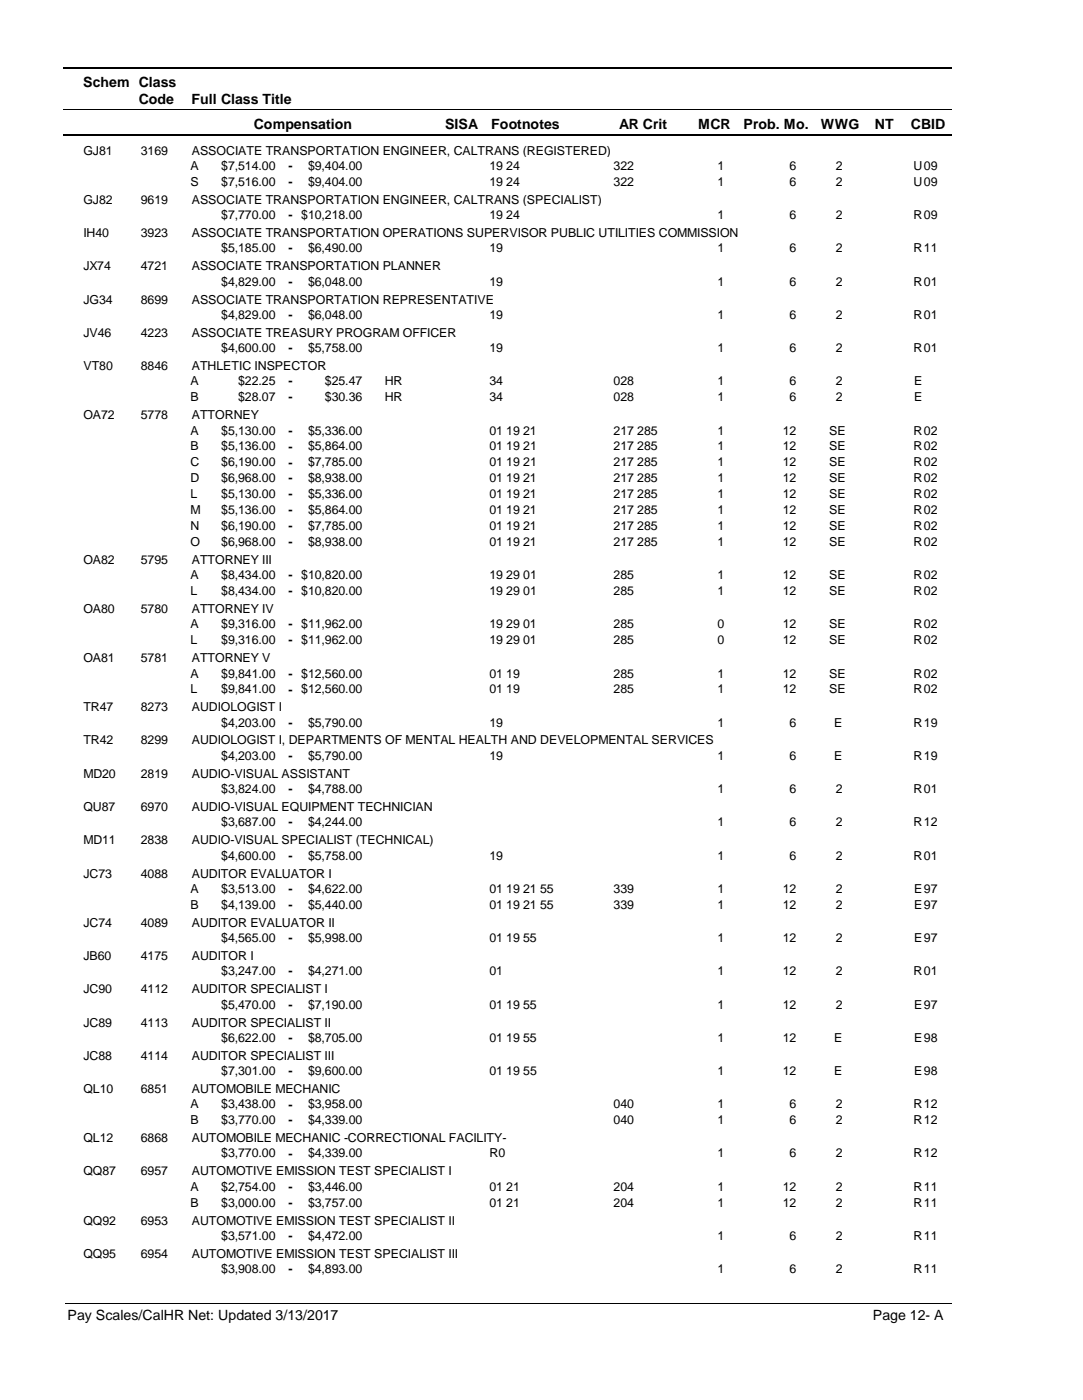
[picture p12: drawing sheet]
<svg xmlns="http://www.w3.org/2000/svg" width="216mm" height="279mm" viewBox="0 0 216 279" stroke-linecap="round" stroke-linejoin="round" font-family="sans-serif">
<defs><g id="words">
<g font-size="2.8">
<text x="16.6" y="17.3">Schem Class</text>
<text x="27.7" y="20.7">Code</text>
<text x="38.2" y="20.7">Full Class Title</text>
<text x="50.6" y="25.7">Compensation</text>
<text x="88.7" y="25.7">SISA</text>
<text x="98" y="25.7">Footnotes</text>
<text x="123.5" y="25.7">AR Crit</text>
<text x="139.2" y="25.7">MCR</text>
<text x="148.3" y="25.7">Prob. Mo.</text>
<text x="163.7" y="25.7">WWG</text>
<text x="174.5" y="25.7">NT</text>
<text x="181.6" y="25.7">CBID</text>
<text x="13.5" y="263.5">Pay Scales/CalHR Net: Updated 3/13/2017</text>
<text x="174.1" y="263.5">Page 12- A</text>
</g>
<g font-size="2.5">
<text x="16.6" y="30.8">GJ81</text>
<text x="28.1" y="30.8">3169</text>
<text x="38" y="33.9">A</text>
<text x="38.2" y="30.8">ASSOCIATE TRANSPORTATION ENGINEER, CALTRANS (REGISTERED)</text>
<text x="44.1" y="33.9">$7,514.00</text>
<text x="57.5" y="33.9">-</text>
<text x="61.4" y="33.9">$9,404.00</text>
<text x="97.6" y="33.9">19 24</text>
<text x="122.4" y="33.9">322</text>
<text x="143.1" y="33.9">1</text>
<text x="157.5" y="33.9">6</text>
<text x="166.6" y="33.9">2</text>
<text x="182.2" y="33.9">U</text>
<text x="184.2" y="33.9">09</text>
<text x="16.6" y="40.7">GJ82</text>
<text x="28.1" y="40.7">9619</text>
<text x="38" y="37.1">S</text>
<text x="38.2" y="40.7">ASSOCIATE TRANSPORTATION ENGINEER, CALTRANS (SPECIALIST)</text>
<text x="44.1" y="37.1">$7,516.00</text>
<text x="57.5" y="37.1">-</text>
<text x="61.4" y="37.1">$9,404.00</text>
<text x="97.6" y="37.1">19 24</text>
<text x="122.4" y="37.1">322</text>
<text x="143.1" y="37.1">1</text>
<text x="157.5" y="37.1">6</text>
<text x="166.6" y="37.1">2</text>
<text x="182.2" y="37.1">U</text>
<text x="184.2" y="37.1">09</text>
<text x="16.6" y="47.3">IH40</text>
<text x="28.1" y="47.3">3923</text>
<text x="38.2" y="47.3">ASSOCIATE TRANSPORTATION OPERATIONS SUPERVISOR PUBLIC UTILITIES COMMISSION</text>
<text x="44.1" y="43.7">$7,770.00</text>
<text x="57.5" y="43.8">-</text>
<text x="60.1" y="43.7">$10,218.00</text>
<text x="97.6" y="43.7">19 24</text>
<text x="143.1" y="43.7">1</text>
<text x="157.5" y="43.7">6</text>
<text x="166.6" y="43.7">2</text>
<text x="182.2" y="43.7">R</text>
<text x="184.2" y="43.7">09</text>
<text x="16.6" y="53.9">JX74</text>
<text x="28.1" y="53.9">4721</text>
<text x="38.2" y="53.9">ASSOCIATE TRANSPORTATION PLANNER</text>
<text x="44.1" y="50.3">$5,185.00</text>
<text x="57.5" y="50.4">-</text>
<text x="61.4" y="50.3">$6,490.00</text>
<text x="97.6" y="50.3">19</text>
<text x="143.1" y="50.3">1</text>
<text x="157.5" y="50.3">6</text>
<text x="166.6" y="50.3">2</text>
<text x="182.2" y="50.3">R</text>
<text x="184.2" y="50.3">11</text>
<text x="44.1" y="57">$4,829.00</text>
<text x="57.5" y="57">-</text>
<text x="61.4" y="57">$6,048.00</text>
<text x="97.6" y="57">19</text>
<text x="143.1" y="57">1</text>
<text x="157.5" y="57">6</text>
<text x="166.6" y="57">2</text>
<text x="182.2" y="57">R</text>
<text x="184.2" y="57">01</text>
<text x="16.6" y="60.6">JG34</text>
<text x="28.1" y="60.6">8699</text>
<text x="38.2" y="60.6">ASSOCIATE TRANSPORTATION REPRESENTATIVE</text>
<text x="44.1" y="63.6">$4,829.00</text>
<text x="57.5" y="63.7">-</text>
<text x="61.4" y="63.6">$6,048.00</text>
<text x="97.6" y="63.6">19</text>
<text x="143.1" y="63.6">1</text>
<text x="157.5" y="63.6">6</text>
<text x="166.6" y="63.6">2</text>
<text x="182.2" y="63.6">R</text>
<text x="184.2" y="63.6">01</text>
<text x="16.6" y="67.2">JV46</text>
<text x="28.1" y="67.2">4223</text>
<text x="38.2" y="67.2">ASSOCIATE TREASURY PROGRAM OFFICER</text>
<text x="44.1" y="70.2">$4,600.00</text>
<text x="57.5" y="70.3">-</text>
<text x="61.4" y="70.2">$5,758.00</text>
<text x="97.6" y="70.2">19</text>
<text x="143.1" y="70.2">1</text>
<text x="157.5" y="70.2">6</text>
<text x="166.6" y="70.2">2</text>
<text x="182.2" y="70.2">R</text>
<text x="184.2" y="70.2">01</text>
<text x="16.6" y="73.8">VT80</text>
<text x="28.1" y="73.8">8846</text>
<text x="38" y="76.9">A</text>
<text x="38.2" y="73.8">ATHLETIC INSPECTOR</text>
<text x="47.5" y="76.9">$22.25</text>
<text x="57.5" y="76.9">-</text>
<text x="64.8" y="76.9">$25.47</text>
<text x="76.7" y="76.9">HR</text>
<text x="97.6" y="76.9">34</text>
<text x="122.4" y="76.9">028</text>
<text x="143.1" y="76.9">1</text>
<text x="157.5" y="76.9">6</text>
<text x="166.6" y="76.9">2</text>
<text x="182.3" y="76.9">E</text>
<text x="16.6" y="83.7">OA72</text>
<text x="28.1" y="83.7">5778</text>
<text x="38" y="80.1">B</text>
<text x="38.2" y="83.7">ATTORNEY</text>
<text x="47.5" y="80.1">$28.07</text>
<text x="57.5" y="80.1">-</text>
<text x="64.8" y="80.1">$30.36</text>
<text x="76.7" y="80.1">HR</text>
<text x="97.6" y="80.1">34</text>
<text x="122.4" y="80.1">028</text>
<text x="143.1" y="80.1">1</text>
<text x="157.5" y="80.1">6</text>
<text x="166.6" y="80.1">2</text>
<text x="182.3" y="80.1">E</text>
<text x="38" y="86.7">A</text>
<text x="38" y="89.9">B</text>
<text x="44.1" y="86.7">$5,130.00</text>
<text x="44.1" y="89.9">$5,136.00</text>
<text x="57.5" y="86.8">-</text>
<text x="57.5" y="89.9">-</text>
<text x="61.4" y="86.7">$5,336.00</text>
<text x="61.4" y="89.9">$5,864.00</text>
<text x="97.6" y="86.7">01 19 21</text>
<text x="97.6" y="89.9">01 19 21</text>
<text x="122.4" y="86.7">217 285</text>
<text x="122.4" y="89.9">217 285</text>
<text x="143.1" y="86.7">1</text>
<text x="143.1" y="89.9">1</text>
<text x="156.1" y="86.7">12</text>
<text x="156.1" y="89.9">12</text>
<text x="165.4" y="86.7">SE</text>
<text x="165.4" y="89.9">SE</text>
<text x="182.2" y="86.7">R</text>
<text x="182.2" y="89.9">R</text>
<text x="184.2" y="86.7">02</text>
<text x="184.2" y="89.9">02</text>
<text x="38" y="93.1">C</text>
<text x="44.1" y="93.1">$6,190.00</text>
<text x="57.5" y="93.1">-</text>
<text x="61.4" y="93.1">$7,785.00</text>
<text x="97.6" y="93.1">01 19 21</text>
<text x="122.4" y="93.1">217 285</text>
<text x="143.1" y="93.1">1</text>
<text x="156.1" y="93.1">12</text>
<text x="165.4" y="93.1">SE</text>
<text x="182.2" y="93.1">R</text>
<text x="184.2" y="93.1">02</text>
<text x="38" y="96.3">D</text>
<text x="38" y="99.4">L</text>
<text x="44.1" y="96.3">$6,968.00</text>
<text x="44.1" y="99.4">$5,130.00</text>
<text x="57.5" y="96.3">-</text>
<text x="57.5" y="99.5">-</text>
<text x="61.4" y="96.3">$8,938.00</text>
<text x="61.4" y="99.4">$5,336.00</text>
<text x="97.6" y="96.3">01 19 21</text>
<text x="97.6" y="99.4">01 19 21</text>
<text x="122.4" y="96.3">217 285</text>
<text x="122.4" y="99.4">217 285</text>
<text x="143.1" y="96.3">1</text>
<text x="143.1" y="99.4">1</text>
<text x="156.1" y="96.3">12</text>
<text x="156.1" y="99.4">12</text>
<text x="165.4" y="96.3">SE</text>
<text x="165.4" y="99.4">SE</text>
<text x="182.2" y="96.3">R</text>
<text x="182.2" y="99.4">R</text>
<text x="184.2" y="96.3">02</text>
<text x="184.2" y="99.4">02</text>
<text x="38" y="102.6">M</text>
<text x="38" y="105.8">N</text>
<text x="44.1" y="102.6">$5,136.00</text>
<text x="44.1" y="105.8">$6,190.00</text>
<text x="57.5" y="102.6">-</text>
<text x="57.5" y="105.8">-</text>
<text x="61.4" y="102.6">$5,864.00</text>
<text x="61.4" y="105.8">$7,785.00</text>
<text x="97.6" y="102.6">01 19 21</text>
<text x="97.6" y="105.8">01 19 21</text>
<text x="122.4" y="102.6">217 285</text>
<text x="122.4" y="105.8">217 285</text>
<text x="143.1" y="102.6">1</text>
<text x="143.1" y="105.8">1</text>
<text x="156.1" y="102.6">12</text>
<text x="156.1" y="105.8">12</text>
<text x="165.4" y="102.6">SE</text>
<text x="165.4" y="105.8">SE</text>
<text x="182.2" y="102.6">R</text>
<text x="182.2" y="105.8">R</text>
<text x="184.2" y="102.6">02</text>
<text x="184.2" y="105.8">02</text>
<text x="16.6" y="112.5">OA82</text>
<text x="28.1" y="112.5">5795</text>
<text x="38" y="109">O</text>
<text x="38.2" y="112.5">ATTORNEY III</text>
<text x="44.1" y="109">$6,968.00</text>
<text x="57.5" y="109">-</text>
<text x="61.4" y="109">$8,938.00</text>
<text x="97.6" y="109">01 19 21</text>
<text x="122.4" y="109">217 285</text>
<text x="143.1" y="109">1</text>
<text x="156.1" y="109">12</text>
<text x="165.4" y="109">SE</text>
<text x="182.2" y="109">R</text>
<text x="184.2" y="109">02</text>
<text x="38" y="115.6">A</text>
<text x="38" y="118.7">L</text>
<text x="44.1" y="115.6">$8,434.00</text>
<text x="44.1" y="118.7">$8,434.00</text>
<text x="57.5" y="115.6">-</text>
<text x="57.5" y="118.8">-</text>
<text x="60.1" y="115.6">$10,820.00</text>
<text x="60.1" y="118.7">$10,820.00</text>
<text x="97.6" y="115.6">19 29 01</text>
<text x="97.6" y="118.7">19 29 01</text>
<text x="122.4" y="115.6">285</text>
<text x="122.4" y="118.7">285</text>
<text x="143.1" y="115.6">1</text>
<text x="143.1" y="118.7">1</text>
<text x="156.1" y="115.6">12</text>
<text x="156.1" y="118.7">12</text>
<text x="165.4" y="115.6">SE</text>
<text x="165.4" y="118.7">SE</text>
<text x="182.2" y="115.6">R</text>
<text x="182.2" y="118.7">R</text>
<text x="184.2" y="115.6">02</text>
<text x="184.2" y="118.7">02</text>
<text x="16.6" y="122.3">OA80</text>
<text x="28.1" y="122.3">5780</text>
<text x="38" y="125.4">A</text>
<text x="38.2" y="122.3">ATTORNEY IV</text>
<text x="44.1" y="125.4">$9,316.00</text>
<text x="57.5" y="125.4">-</text>
<text x="60.1" y="125.4">$11,962.00</text>
<text x="97.6" y="125.4">19 29 01</text>
<text x="122.4" y="125.4">285</text>
<text x="143.1" y="125.4">0</text>
<text x="156.1" y="125.4">12</text>
<text x="165.4" y="125.4">SE</text>
<text x="182.2" y="125.4">R</text>
<text x="184.2" y="125.4">02</text>
<text x="38" y="128.6">L</text>
<text x="44.1" y="128.6">$9,316.00</text>
<text x="57.5" y="128.6">-</text>
<text x="60.1" y="128.6">$11,962.00</text>
<text x="97.6" y="128.6">19 29 01</text>
<text x="122.4" y="128.6">285</text>
<text x="143.1" y="128.6">0</text>
<text x="156.1" y="128.6">12</text>
<text x="165.4" y="128.6">SE</text>
<text x="182.2" y="128.6">R</text>
<text x="184.2" y="128.6">02</text>
<text x="16.6" y="132.2">OA81</text>
<text x="28.1" y="132.2">5781</text>
<text x="38" y="135.2">A</text>
<text x="38.2" y="132.2">ATTORNEY V</text>
<text x="44.1" y="135.2">$9,841.00</text>
<text x="57.5" y="135.3">-</text>
<text x="60.1" y="135.2">$12,560.00</text>
<text x="97.6" y="135.2">01 19</text>
<text x="122.4" y="135.2">285</text>
<text x="143.1" y="135.2">1</text>
<text x="156.1" y="135.2">12</text>
<text x="165.4" y="135.2">SE</text>
<text x="182.2" y="135.2">R</text>
<text x="184.2" y="135.2">02</text>
<text x="16.6" y="142">TR47</text>
<text x="28.1" y="142">8273</text>
<text x="38" y="138.4">L</text>
<text x="38.2" y="142">AUDIOLOGIST I</text>
<text x="44.1" y="138.4">$9,841.00</text>
<text x="57.5" y="138.4">-</text>
<text x="60.1" y="138.4">$12,560.00</text>
<text x="97.6" y="138.4">01 19</text>
<text x="122.4" y="138.4">285</text>
<text x="143.1" y="138.4">1</text>
<text x="156.1" y="138.4">12</text>
<text x="165.4" y="138.4">SE</text>
<text x="182.2" y="138.4">R</text>
<text x="184.2" y="138.4">02</text>
<text x="16.6" y="148.6">TR42</text>
<text x="28.1" y="148.6">8299</text>
<text x="38.2" y="148.6">AUDIOLOGIST I, DEPARTMENTS OF MENTAL HEALTH AND DEVELOPMENTAL SERVICES</text>
<text x="44.1" y="145">$4,203.00</text>
<text x="57.5" y="145.1">-</text>
<text x="61.4" y="145">$5,790.00</text>
<text x="97.6" y="145">19</text>
<text x="143.1" y="145">1</text>
<text x="157.5" y="145">6</text>
<text x="166.3" y="145">E</text>
<text x="182.2" y="145">R</text>
<text x="184.2" y="145">19</text>
<text x="16.6" y="155.2">MD20</text>
<text x="28.1" y="155.2">2819</text>
<text x="38.2" y="155.2">AUDIO-VISUAL ASSISTANT</text>
<text x="44.1" y="151.7">$4,203.00</text>
<text x="57.5" y="151.7">-</text>
<text x="61.4" y="151.7">$5,790.00</text>
<text x="97.6" y="151.7">19</text>
<text x="143.1" y="151.7">1</text>
<text x="157.5" y="151.7">6</text>
<text x="166.3" y="151.7">E</text>
<text x="182.2" y="151.7">R</text>
<text x="184.2" y="151.7">19</text>
<text x="16.6" y="161.9">QU87</text>
<text x="28.1" y="161.9">6970</text>
<text x="38.2" y="161.9">AUDIO-VISUAL EQUIPMENT TECHNICIAN</text>
<text x="44.1" y="158.3">$3,824.00</text>
<text x="57.5" y="158.3">-</text>
<text x="61.4" y="158.3">$4,788.00</text>
<text x="143.1" y="158.3">1</text>
<text x="157.5" y="158.3">6</text>
<text x="166.6" y="158.3">2</text>
<text x="182.2" y="158.3">R</text>
<text x="184.2" y="158.3">01</text>
<text x="44.1" y="164.9">$3,687.00</text>
<text x="57.5" y="165">-</text>
<text x="61.4" y="164.9">$4,244.00</text>
<text x="143.1" y="164.9">1</text>
<text x="157.5" y="164.9">6</text>
<text x="166.6" y="164.9">2</text>
<text x="182.2" y="164.9">R</text>
<text x="184.2" y="164.9">12</text>
<text x="16.6" y="168.5">MD11</text>
<text x="28.1" y="168.5">2838</text>
<text x="38.2" y="168.5">AUDIO-VISUAL SPECIALIST (TECHNICAL)</text>
<text x="44.1" y="171.6">$4,600.00</text>
<text x="57.5" y="171.6">-</text>
<text x="61.4" y="171.6">$5,758.00</text>
<text x="97.6" y="171.6">19</text>
<text x="143.1" y="171.6">1</text>
<text x="157.5" y="171.6">6</text>
<text x="166.6" y="171.6">2</text>
<text x="182.2" y="171.6">R</text>
<text x="184.2" y="171.6">01</text>
<text x="16.6" y="175.2">JC73</text>
<text x="28.1" y="175.2">4088</text>
<text x="38" y="178.2">A</text>
<text x="38.2" y="175.2">AUDITOR EVALUATOR I</text>
<text x="44.1" y="178.2">$3,513.00</text>
<text x="57.5" y="178.3">-</text>
<text x="61.4" y="178.2">$4,622.00</text>
<text x="97.6" y="178.2">01 19 21 55</text>
<text x="122.4" y="178.2">339</text>
<text x="143.1" y="178.2">1</text>
<text x="156.1" y="178.2">12</text>
<text x="166.6" y="178.2">2</text>
<text x="182.3" y="178.2">E</text>
<text x="184.2" y="178.2">97</text>
<text x="16.6" y="185">JC74</text>
<text x="28.1" y="185">4089</text>
<text x="38" y="181.4">B</text>
<text x="38.2" y="185">AUDITOR EVALUATOR II</text>
<text x="44.1" y="181.4">$4,139.00</text>
<text x="57.5" y="181.4">-</text>
<text x="61.4" y="181.4">$5,440.00</text>
<text x="97.6" y="181.4">01 19 21 55</text>
<text x="122.4" y="181.4">339</text>
<text x="143.1" y="181.4">1</text>
<text x="156.1" y="181.4">12</text>
<text x="166.6" y="181.4">2</text>
<text x="182.3" y="181.4">E</text>
<text x="184.2" y="181.4">97</text>
<text x="16.6" y="191.6">JB60</text>
<text x="28.1" y="191.6">4175</text>
<text x="38.2" y="191.6">AUDITOR I</text>
<text x="44.1" y="188">$4,565.00</text>
<text x="57.5" y="188">-</text>
<text x="61.4" y="188">$5,998.00</text>
<text x="97.6" y="188">01 19 55</text>
<text x="143.1" y="188">1</text>
<text x="156.1" y="188">12</text>
<text x="166.6" y="188">2</text>
<text x="182.3" y="188">E</text>
<text x="184.2" y="188">97</text>
<text x="44.1" y="194.7">$3,247.00</text>
<text x="57.5" y="194.7">-</text>
<text x="61.4" y="194.7">$4,271.00</text>
<text x="97.6" y="194.7">01</text>
<text x="143.1" y="194.7">1</text>
<text x="156.1" y="194.7">12</text>
<text x="166.6" y="194.7">2</text>
<text x="182.2" y="194.7">R</text>
<text x="184.2" y="194.7">01</text>
<text x="16.6" y="198.2">JC90</text>
<text x="28.1" y="198.2">4112</text>
<text x="38.2" y="198.2">AUDITOR SPECIALIST I</text>
<text x="44.1" y="201.3">$5,470.00</text>
<text x="57.5" y="201.3">-</text>
<text x="61.4" y="201.3">$7,190.00</text>
<text x="97.6" y="201.3">01 19 55</text>
<text x="143.1" y="201.3">1</text>
<text x="156.1" y="201.3">12</text>
<text x="166.6" y="201.3">2</text>
<text x="182.3" y="201.3">E</text>
<text x="184.2" y="201.3">97</text>
<text x="16.6" y="204.9">JC89</text>
<text x="28.1" y="204.9">4113</text>
<text x="38.2" y="204.9">AUDITOR SPECIALIST II</text>
<text x="44.1" y="207.9">$6,622.00</text>
<text x="57.5" y="207.9">-</text>
<text x="61.4" y="207.9">$8,705.00</text>
<text x="97.6" y="207.9">01 19 55</text>
<text x="143.1" y="207.9">1</text>
<text x="156.1" y="207.9">12</text>
<text x="166.3" y="207.9">E</text>
<text x="182.3" y="207.9">E</text>
<text x="184.2" y="207.9">98</text>
<text x="16.6" y="211.5">JC88</text>
<text x="28.1" y="211.5">4114</text>
<text x="38.2" y="211.5">AUDITOR SPECIALIST III</text>
<text x="44.1" y="214.6">$7,301.00</text>
<text x="57.5" y="214.6">-</text>
<text x="61.4" y="214.6">$9,600.00</text>
<text x="97.6" y="214.6">01 19 55</text>
<text x="143.1" y="214.6">1</text>
<text x="156.1" y="214.6">12</text>
<text x="166.3" y="214.6">E</text>
<text x="182.3" y="214.6">E</text>
<text x="184.2" y="214.6">98</text>
<text x="16.6" y="218.1">QL10</text>
<text x="28.1" y="218.1">6851</text>
<text x="38" y="221.2">A</text>
<text x="38.2" y="218.1">AUTOMOBILE MECHANIC</text>
<text x="44.1" y="221.2">$3,438.00</text>
<text x="57.5" y="221.3">-</text>
<text x="61.4" y="221.2">$3,958.00</text>
<text x="122.4" y="221.2">040</text>
<text x="143.1" y="221.2">1</text>
<text x="157.5" y="221.2">6</text>
<text x="166.6" y="221.2">2</text>
<text x="182.2" y="221.2">R</text>
<text x="184.2" y="221.2">12</text>
<text x="16.6" y="228">QL12</text>
<text x="28.1" y="228">6868</text>
<text x="38" y="224.4">B</text>
<text x="38.2" y="228">AUTOMOBILE MECHANIC -CORRECTIONAL FACILITY-</text>
<text x="44.1" y="224.4">$3,770.00</text>
<text x="57.5" y="224.4">-</text>
<text x="61.4" y="224.4">$4,339.00</text>
<text x="122.4" y="224.4">040</text>
<text x="143.1" y="224.4">1</text>
<text x="157.5" y="224.4">6</text>
<text x="166.6" y="224.4">2</text>
<text x="182.2" y="224.4">R</text>
<text x="184.2" y="224.4">12</text>
<text x="44.1" y="231">$3,770.00</text>
<text x="57.5" y="231">-</text>
<text x="61.4" y="231">$4,339.00</text>
<text x="97.6" y="231">R0</text>
<text x="143.1" y="231">1</text>
<text x="157.5" y="231">6</text>
<text x="166.6" y="231">2</text>
<text x="182.2" y="231">R</text>
<text x="184.2" y="231">12</text>
<text x="16.6" y="234.6">QQ87</text>
<text x="28.1" y="234.6">6957</text>
<text x="38" y="237.6">A</text>
<text x="38.2" y="234.6">AUTOMOTIVE EMISSION TEST SPECIALIST I</text>
<text x="44.1" y="237.6">$2,754.00</text>
<text x="57.5" y="237.7">-</text>
<text x="61.4" y="237.6">$3,446.00</text>
<text x="97.6" y="237.6">01 21</text>
<text x="122.4" y="237.6">204</text>
<text x="143.1" y="237.6">1</text>
<text x="156.1" y="237.6">12</text>
<text x="166.6" y="237.6">2</text>
<text x="182.2" y="237.6">R</text>
<text x="184.2" y="237.6">11</text>
<text x="16.6" y="244.4">QQ92</text>
<text x="28.1" y="244.4">6953</text>
<text x="38" y="240.8">B</text>
<text x="38.2" y="244.4">AUTOMOTIVE EMISSION TEST SPECIALIST II</text>
<text x="44.1" y="240.8">$3,000.00</text>
<text x="57.5" y="240.9">-</text>
<text x="61.4" y="240.8">$3,757.00</text>
<text x="97.6" y="240.8">01 21</text>
<text x="122.4" y="240.8">204</text>
<text x="143.1" y="240.8">1</text>
<text x="156.1" y="240.8">12</text>
<text x="166.6" y="240.8">2</text>
<text x="182.2" y="240.8">R</text>
<text x="184.2" y="240.8">11</text>
<text x="16.6" y="251.1">QQ95</text>
<text x="28.1" y="251.1">6954</text>
<text x="38.2" y="251.1">AUTOMOTIVE EMISSION TEST SPECIALIST III</text>
<text x="44.1" y="247.5">$3,571.00</text>
<text x="57.5" y="247.5">-</text>
<text x="61.4" y="247.5">$4,472.00</text>
<text x="143.1" y="247.5">1</text>
<text x="157.5" y="247.5">6</text>
<text x="166.6" y="247.5">2</text>
<text x="182.2" y="247.5">R</text>
<text x="184.2" y="247.5">11</text>
<text x="44.1" y="254.1">$3,908.00</text>
<text x="57.5" y="254.1">-</text>
<text x="61.4" y="254.1">$4,893.00</text>
<text x="143.1" y="254.1">1</text>
<text x="157.5" y="254.1">6</text>
<text x="166.6" y="254.1">2</text>
<text x="182.2" y="254.1">R</text>
<text x="184.2" y="254.1">11</text>
</g>
</g></defs>
<path d="M12.7 13.5h177.1" fill="none" stroke="#000" stroke-width=".36"/>
<path d="M12.7 21.9h177.1" fill="none" stroke="#000" stroke-width=".2"/>
<path d="M12.7 27h177.1" fill="none" stroke="#000" stroke-width=".35"/>
<g fill="#fff">
<path d="M40.4 31.3h16.2v3h-16.2z" fill-rule="evenodd"/>
<path d="M183.9 31.3h4.1v3h-4.1z" fill-rule="evenodd"/>
<path d="M40.4 34.5h16.2v3h-16.2z" fill-rule="evenodd"/>
<path d="M183.9 34.5h4.1v3h-4.1z" fill-rule="evenodd"/>
<path d="M40.4 41.1h16.2v3h-16.2z" fill-rule="evenodd"/>
<path d="M183.9 41.1h4.1v3h-4.1z" fill-rule="evenodd"/>
<path d="M40.4 47.7h16.2v3h-16.2z" fill-rule="evenodd"/>
<path d="M183.9 47.7h4.1v3h-4.1z" fill-rule="evenodd"/>
<path d="M40.4 54.4h16.2v3h-16.2z" fill-rule="evenodd"/>
<path d="M183.9 54.4h4.1v3h-4.1z" fill-rule="evenodd"/>
<path d="M40.4 61h16.2v3h-16.2z" fill-rule="evenodd"/>
<path d="M183.9 61h4.1v3h-4.1z" fill-rule="evenodd"/>
<path d="M40.4 67.6h16.2v3h-16.2z" fill-rule="evenodd"/>
<path d="M183.9 67.6h4.1v3h-4.1z" fill-rule="evenodd"/>
<path d="M40.4 74.3h16.2v3h-16.2z" fill-rule="evenodd"/>
<path d="M183.9 74.3h4.1v3h-4.1z" fill-rule="evenodd"/>
<path d="M40.4 77.5h16.2v2.9h-16.2z" fill-rule="evenodd"/>
<path d="M183.9 77.5h4.1v2.9h-4.1z" fill-rule="evenodd"/>
<path d="M40.4 84.1h16.2v3h-16.2z" fill-rule="evenodd"/>
<path d="M183.9 84.1h4.1v3h-4.1z" fill-rule="evenodd"/>
<path d="M40.4 87.3h16.2v3h-16.2z" fill-rule="evenodd"/>
<path d="M183.9 87.3h4.1v3h-4.1z" fill-rule="evenodd"/>
<path d="M40.4 90.5h16.2v3h-16.2z" fill-rule="evenodd"/>
<path d="M183.9 90.5h4.1v3h-4.1z" fill-rule="evenodd"/>
<path d="M40.4 93.6h16.2v3h-16.2z" fill-rule="evenodd"/>
<path d="M183.9 93.6h4.1v3h-4.1z" fill-rule="evenodd"/>
<path d="M40.4 96.8h16.2v3h-16.2z" fill-rule="evenodd"/>
<path d="M183.9 96.8h4.1v3h-4.1z" fill-rule="evenodd"/>
<path d="M40.4 100h16.2v3h-16.2z" fill-rule="evenodd"/>
<path d="M183.9 100h4.1v3h-4.1z" fill-rule="evenodd"/>
<path d="M40.4 103.2h16.2v3h-16.2z" fill-rule="evenodd"/>
<path d="M183.9 103.2h4.1v3h-4.1z" fill-rule="evenodd"/>
<path d="M40.4 106.4h16.2v2.9h-16.2z" fill-rule="evenodd"/>
<path d="M183.9 106.4h4.1v2.9h-4.1z" fill-rule="evenodd"/>
<path d="M40.4 113h16.2v2.9h-16.2z" fill-rule="evenodd"/>
<path d="M183.9 113h4.1v2.9h-4.1z" fill-rule="evenodd"/>
<path d="M40.4 116.1h16.2v3h-16.2z" fill-rule="evenodd"/>
<path d="M183.9 116.1h4.1v3h-4.1z" fill-rule="evenodd"/>
<path d="M40.4 122.8h16.2v3h-16.2z" fill-rule="evenodd"/>
<path d="M183.9 122.8h4.1v3h-4.1z" fill-rule="evenodd"/>
<path d="M40.4 126h16.2v2.9h-16.2z" fill-rule="evenodd"/>
<path d="M183.9 126h4.1v2.9h-4.1z" fill-rule="evenodd"/>
<path d="M40.4 132.6h16.2v3h-16.2z" fill-rule="evenodd"/>
<path d="M183.9 132.6h4.1v3h-4.1z" fill-rule="evenodd"/>
<path d="M40.4 135.8h16.2v3h-16.2z" fill-rule="evenodd"/>
<path d="M183.9 135.8h4.1v3h-4.1z" fill-rule="evenodd"/>
<path d="M40.4 142.4h16.2v3h-16.2z" fill-rule="evenodd"/>
<path d="M183.9 142.4h4.1v3h-4.1z" fill-rule="evenodd"/>
<path d="M40.4 149h16.2v3h-16.2z" fill-rule="evenodd"/>
<path d="M183.9 149h4.1v3h-4.1z" fill-rule="evenodd"/>
<path d="M40.4 155.7h16.2v3h-16.2z" fill-rule="evenodd"/>
<path d="M183.9 155.7h4.1v3h-4.1z" fill-rule="evenodd"/>
<path d="M40.4 162.3h16.2v3h-16.2z" fill-rule="evenodd"/>
<path d="M183.9 162.3h4.1v3h-4.1z" fill-rule="evenodd"/>
<path d="M40.4 169h16.2v2.9h-16.2z" fill-rule="evenodd"/>
<path d="M183.9 169h4.1v2.9h-4.1z" fill-rule="evenodd"/>
<path d="M40.4 175.6h16.2v3h-16.2z" fill-rule="evenodd"/>
<path d="M183.9 175.6h4.1v3h-4.1z" fill-rule="evenodd"/>
<path d="M40.4 178.8h16.2v3h-16.2z" fill-rule="evenodd"/>
<path d="M183.9 178.8h4.1v3h-4.1z" fill-rule="evenodd"/>
<path d="M40.4 185.4h16.2v3h-16.2z" fill-rule="evenodd"/>
<path d="M183.9 185.4h4.1v3h-4.1z" fill-rule="evenodd"/>
<path d="M40.4 192h16.2v3h-16.2z" fill-rule="evenodd"/>
<path d="M183.9 192h4.1v3h-4.1z" fill-rule="evenodd"/>
<path d="M40.4 198.7h16.2v3h-16.2z" fill-rule="evenodd"/>
<path d="M183.9 198.7h4.1v3h-4.1z" fill-rule="evenodd"/>
<path d="M40.4 205.3h16.2v3h-16.2z" fill-rule="evenodd"/>
<path d="M183.9 205.3h4.1v3h-4.1z" fill-rule="evenodd"/>
<path d="M40.4 212h16.2v2.9h-16.2z" fill-rule="evenodd"/>
<path d="M183.9 212h4.1v2.9h-4.1z" fill-rule="evenodd"/>
<path d="M40.4 218.6h16.2v3h-16.2z" fill-rule="evenodd"/>
<path d="M183.9 218.6h4.1v3h-4.1z" fill-rule="evenodd"/>
<path d="M40.4 221.8h16.2v3h-16.2z" fill-rule="evenodd"/>
<path d="M183.9 221.8h4.1v3h-4.1z" fill-rule="evenodd"/>
<path d="M40.4 228.4h16.2v3h-16.2z" fill-rule="evenodd"/>
<path d="M183.9 228.4h4.1v3h-4.1z" fill-rule="evenodd"/>
<path d="M40.4 235h16.2v3h-16.2z" fill-rule="evenodd"/>
<path d="M183.9 235h4.1v3h-4.1z" fill-rule="evenodd"/>
<path d="M40.4 238.2h16.2v3h-16.2z" fill-rule="evenodd"/>
<path d="M183.9 238.2h4.1v3h-4.1z" fill-rule="evenodd"/>
<path d="M40.4 244.9h16.2v2.9h-16.2z" fill-rule="evenodd"/>
<path d="M183.9 244.9h4.1v2.9h-4.1z" fill-rule="evenodd"/>
<path d="M40.4 251.5h16.2v3h-16.2z" fill-rule="evenodd"/>
<path d="M183.9 251.5h4.1v3h-4.1z" fill-rule="evenodd"/>
</g>
<path d="M13.1 260.1h176.7" fill="none" stroke="#000" stroke-width=".2"/>
<use href="#words"/>
</svg>
